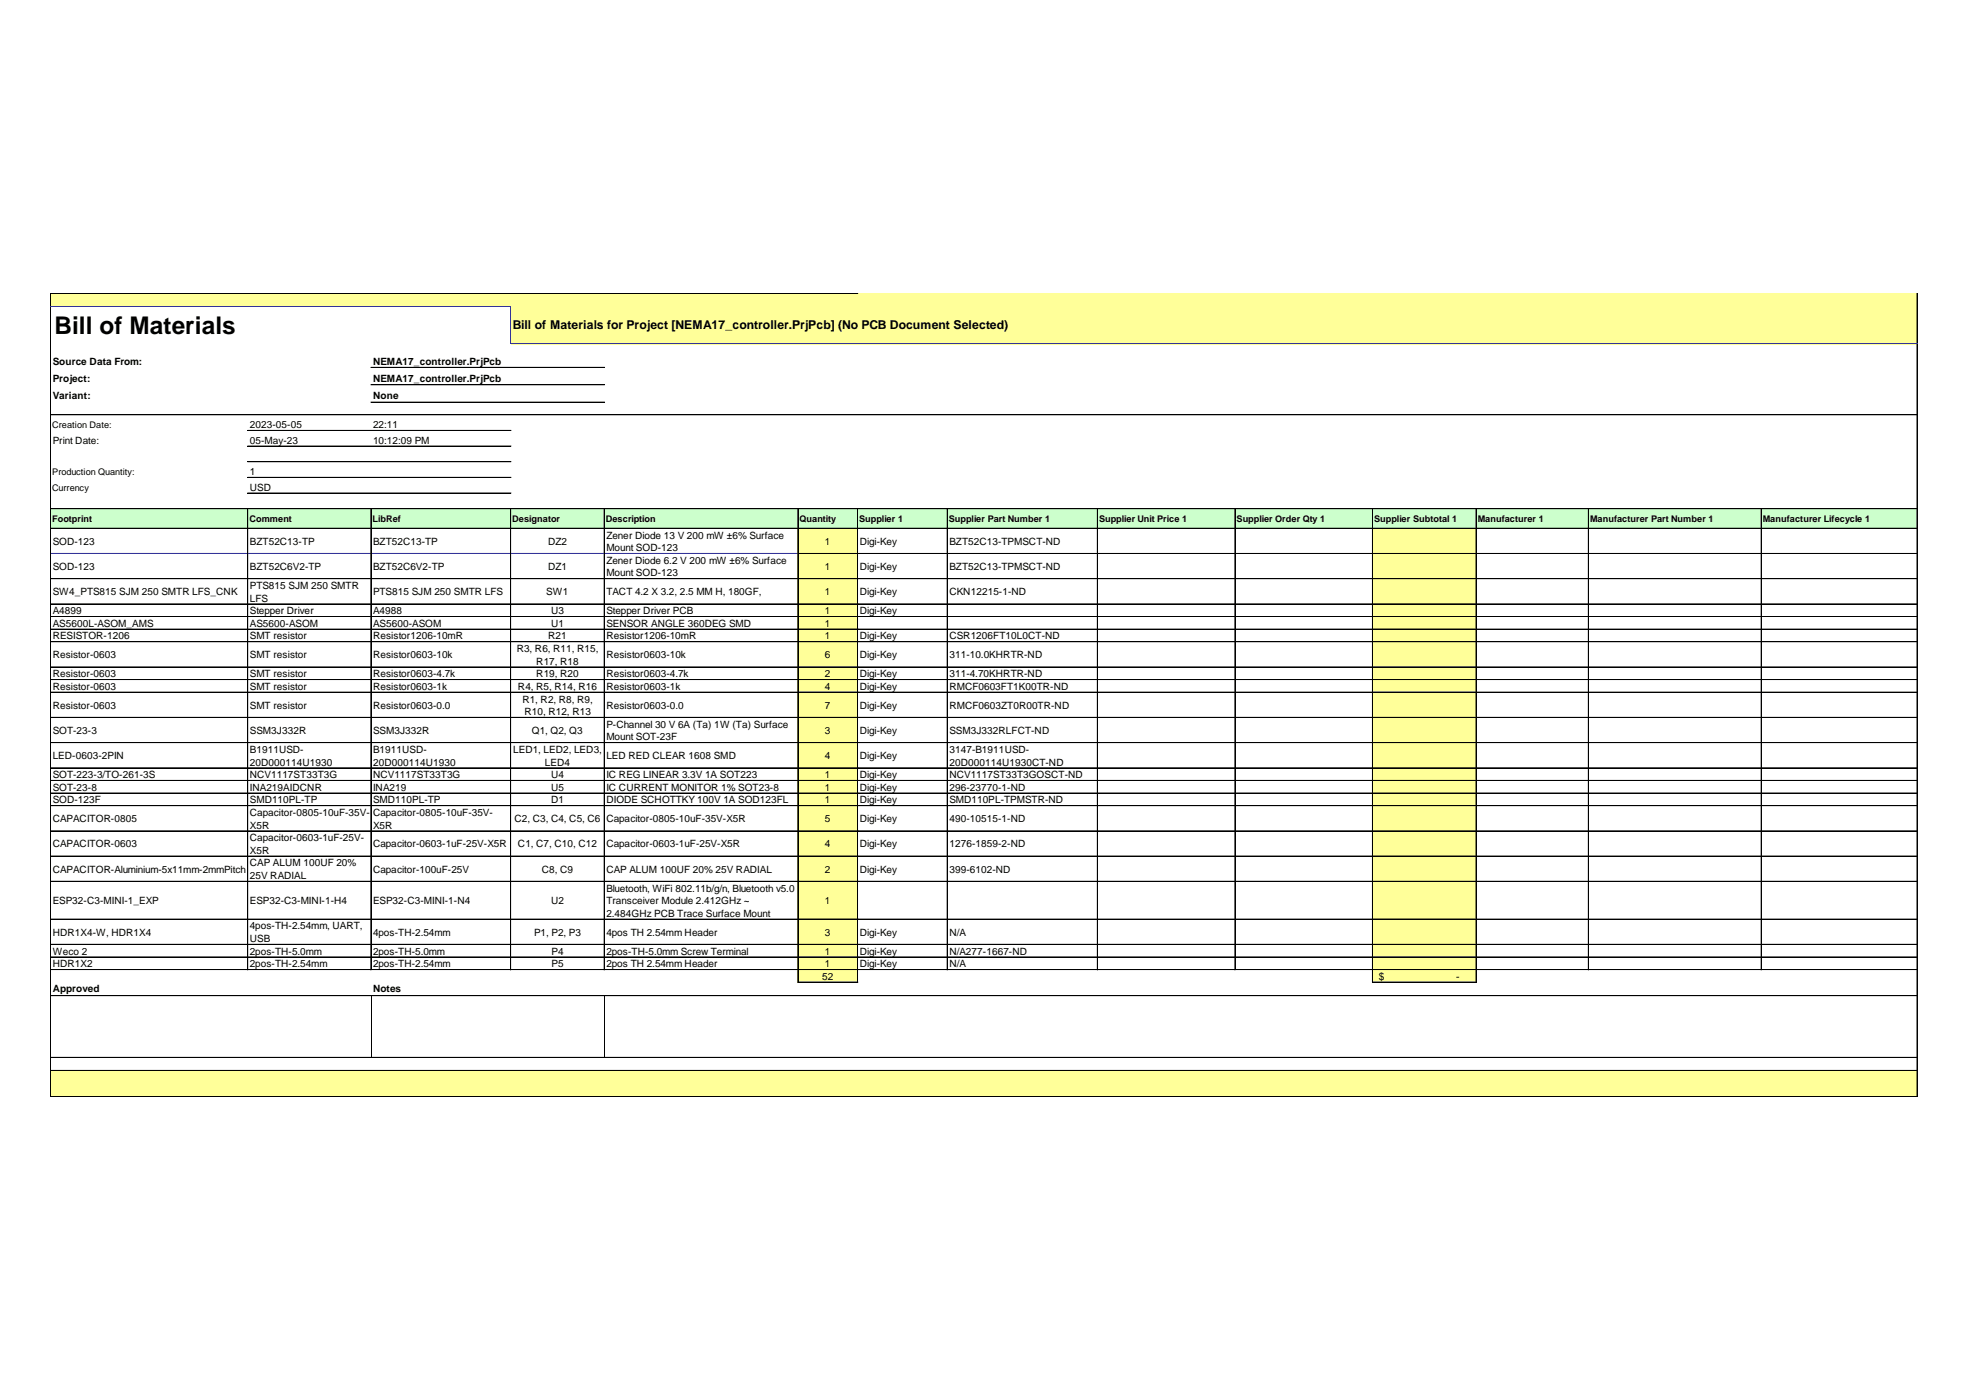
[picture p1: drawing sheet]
<svg xmlns="http://www.w3.org/2000/svg" width="297mm" height="210mm" viewBox="0 0 297 210" stroke-linecap="round" stroke-linejoin="round" font-family="sans-serif">
<defs><g id="words">
<text font-size="3.7" x="8.2" y="50.4">Bill of Materials</text>
<text font-size="1.8" x="77.4" y="49.7">Bill of Materials for Project [NEMA17_controller.PrjPcb] (No PCB Document Selected)</text>
<g font-size="1.5">
<text x="7.9" y="55">Source Data From:</text>
<text x="7.9" y="57.7">Project:</text>
<text x="56.3" y="55">NEMA17_controller.PrjPcb</text>
<text x="56.3" y="57.7">NEMA17_controller.PrjPcb</text>
<text x="7.9" y="60.3">Variant:</text>
<text x="37.7" y="64.6">2023-05-05</text>
<text x="56.3" y="60.3">None</text>
<text x="56.3" y="64.6">22:11</text>
<text x="7.9" y="67">Print Date:</text>
<text x="37.7" y="67">05-May-23</text>
<text x="37.7" y="71.7">1</text>
<text x="56.3" y="67">10:12:09 PM</text>
<text x="37.7" y="74.1">USD</text>
<text x="7.9" y="82.2">SOD-123</text>
<text x="37.7" y="82.2">BZT52C13-TP</text>
<text x="56.3" y="82.2">BZT52C13-TP</text>
<text x="82.7" y="82.2">DZ2</text>
<text x="91.5" y="81.3">Zener Diode 13 V 200 mW ±6% Surface</text>
<text x="91.5" y="83.2">Mount SOD-123</text>
<text x="124.4" y="82.2">1</text>
<text x="129.7" y="82.2">Digi-Key</text>
<text x="143.2" y="82.2">BZT52C13-TPMSCT-ND</text>
<text x="7.9" y="86">SOD-123</text>
<text x="7.9" y="89.8">SW4_PTS815 SJM 250 SMTR LFS_CNK</text>
<text x="37.7" y="86">BZT52C6V2-TP</text>
<text x="37.7" y="88.9">PTS815 SJM 250 SMTR</text>
<text x="56.3" y="86">BZT52C6V2-TP</text>
<text x="56.3" y="89.8">PTS815 SJM 250 SMTR LFS</text>
<text x="82.4" y="89.8">SW1</text>
<text x="82.7" y="86">DZ1</text>
<text x="91.5" y="85.1">Zener Diode 6.2 V 200 mW ±6% Surface</text>
<text x="91.5" y="87">Mount SOD-123</text>
<text x="91.5" y="89.8">TACT 4.2 X 3.2, 2.5 MM H, 180GF,</text>
<text x="124.4" y="86">1</text>
<text x="124.4" y="89.8">1</text>
<text x="129.7" y="86">Digi-Key</text>
<text x="129.7" y="89.8">Digi-Key</text>
<text x="143.2" y="86">BZT52C13-TPMSCT-ND</text>
<text x="143.2" y="89.8">CKN12215-1-ND</text>
<text x="7.9" y="92.7">A4899</text>
<text x="7.9" y="94.6">AS5600L-ASOM_AMS</text>
<text x="37.7" y="90.8">LFS</text>
<text x="37.7" y="92.7">Stepper Driver</text>
<text x="37.7" y="94.6">AS5600-ASOM</text>
<text x="56.3" y="92.7">A4988</text>
<text x="56.3" y="94.6">AS5600-ASOM</text>
<text x="83.1" y="92.7">U3</text>
<text x="83.1" y="94.6">U1</text>
<text x="91.5" y="92.7">Stepper Driver PCB</text>
<text x="91.5" y="94.6">SENSOR ANGLE 360DEG SMD</text>
<text x="124.4" y="92.7">1</text>
<text x="124.4" y="94.6">1</text>
<text x="129.7" y="92.7">Digi-Key</text>
<text x="7.9" y="96.5">RESISTOR-1206</text>
<text x="7.9" y="99.3">Resistor-0603</text>
<text x="37.7" y="96.5">SMT resistor</text>
<text x="37.7" y="99.3">SMT resistor</text>
<text x="56.3" y="96.5">Resistor1206-10mR</text>
<text x="56.3" y="99.3">Resistor0603-10k</text>
<text x="77.9" y="98.4">R3, R6, R11, R15,</text>
<text x="80.9" y="100.3">R17, R18</text>
<text x="82.7" y="96.5">R21</text>
<text x="91.5" y="96.5">Resistor1206-10mR</text>
<text x="91.5" y="99.3">Resistor0603-10k</text>
<text x="124.4" y="96.5">1</text>
<text x="124.4" y="99.3">6</text>
<text x="129.7" y="96.5">Digi-Key</text>
<text x="129.7" y="99.3">Digi-Key</text>
<text x="143.2" y="96.5">CSR1206FT10L0CT-ND</text>
<text x="143.2" y="99.3">311-10.0KHRTR-ND</text>
<text x="7.9" y="102.2">Resistor-0603</text>
<text x="7.9" y="104.1">Resistor-0603</text>
<text x="7.9" y="106.9">Resistor-0603</text>
<text x="37.7" y="102.2">SMT resistor</text>
<text x="37.7" y="104.1">SMT resistor</text>
<text x="37.7" y="106.9">SMT resistor</text>
<text x="56.3" y="102.2">Resistor0603-4.7k</text>
<text x="56.3" y="104.1">Resistor0603-1k</text>
<text x="56.3" y="106.9">Resistor0603-0.0</text>
<text x="78.1" y="104.1">R4, R5, R14, R16</text>
<text x="78.8" y="106">R1, R2, R8, R9,</text>
<text x="79.1" y="107.9">R10, R12, R13</text>
<text x="80.9" y="102.2">R19, R20</text>
<text x="91.5" y="102.2">Resistor0603-4.7k</text>
<text x="91.5" y="104.1">Resistor0603-1k</text>
<text x="91.5" y="106.9">Resistor0603-0.0</text>
<text x="124.4" y="102.2">2</text>
<text x="124.4" y="104.1">4</text>
<text x="124.4" y="106.9">7</text>
<text x="129.7" y="102.2">Digi-Key</text>
<text x="129.7" y="104.1">Digi-Key</text>
<text x="129.7" y="106.9">Digi-Key</text>
<text x="143.2" y="102.2">311-4.70KHRTR-ND</text>
<text x="143.2" y="104.1">RMCF0603FT1K00TR-ND</text>
<text x="143.2" y="106.9">RMCF0603ZT0R00TR-ND</text>
<text x="7.9" y="110.7">SOT-23-3</text>
<text x="37.7" y="110.7">SSM3J332R</text>
<text x="37.7" y="113.6">B1911USD-</text>
<text x="56.3" y="110.7">SSM3J332R</text>
<text x="56.3" y="113.6">B1911USD-</text>
<text x="77.4" y="113.6">LED1, LED2, LED3,</text>
<text x="80.2" y="110.7">Q1, Q2, Q3</text>
<text x="91.5" y="109.8">P-Channel 30 V 6A (Ta) 1W (Ta) Surface</text>
<text x="91.5" y="111.7">Mount SOT-23F</text>
<text x="124.4" y="110.7">3</text>
<text x="129.7" y="110.7">Digi-Key</text>
<text x="143.2" y="110.7">SSM3J332RLFCT-ND</text>
<text x="143.2" y="113.6">3147-B1911USD-</text>
<text x="7.9" y="114.5">LED-0603-2PIN</text>
<text x="7.9" y="117.4">SOT-223-3/TO-261-3S</text>
<text x="7.9" y="119.3">SOT-23-8</text>
<text x="37.7" y="115.5">20D000114U1930</text>
<text x="37.7" y="117.4">NCV1117ST33T3G</text>
<text x="37.7" y="119.3">INA219AIDCNR</text>
<text x="56.3" y="115.5">20D000114U1930</text>
<text x="56.3" y="117.4">NCV1117ST33T3G</text>
<text x="56.3" y="119.3">INA219</text>
<text x="82.2" y="115.5">LED4</text>
<text x="83.1" y="117.4">U4</text>
<text x="83.1" y="119.3">U5</text>
<text x="91.5" y="114.5">LED RED CLEAR 1608 SMD</text>
<text x="91.5" y="117.4">IC REG LINEAR 3.3V 1A SOT223</text>
<text x="91.5" y="119.3">IC CURRENT MONITOR 1% SOT23-8</text>
<text x="124.4" y="114.5">4</text>
<text x="124.4" y="117.4">1</text>
<text x="124.4" y="119.3">1</text>
<text x="129.7" y="114.5">Digi-Key</text>
<text x="129.7" y="117.4">Digi-Key</text>
<text x="129.7" y="119.3">Digi-Key</text>
<text x="143.2" y="115.5">20D000114U1930CT-ND</text>
<text x="143.2" y="117.4">NCV1117ST33T3GOSCT-ND</text>
<text x="143.2" y="119.3">296-23770-1-ND</text>
<text x="7.9" y="121.2">SOD-123F</text>
<text x="7.9" y="124.1">CAPACITOR-0805</text>
<text x="37.7" y="121.2">SMD110PL-TP</text>
<text x="37.7" y="123.1">Capacitor-0805-10uF-35V-</text>
<text x="37.7" y="125">X5R</text>
<text x="56.3" y="121.2">SMD110PL-TP</text>
<text x="56.3" y="123.1">Capacitor-0805-10uF-35V-</text>
<text x="56.3" y="125">X5R</text>
<text x="77.6" y="124.1">C2, C3, C4, C5, C6</text>
<text x="83.1" y="121.2">D1</text>
<text x="91.5" y="121.2">DIODE SCHOTTKY 100V 1A SOD123FL</text>
<text x="91.5" y="124.1">Capacitor-0805-10uF-35V-X5R</text>
<text x="124.4" y="121.2">1</text>
<text x="124.4" y="124.1">5</text>
<text x="129.7" y="121.2">Digi-Key</text>
<text x="129.7" y="124.1">Digi-Key</text>
<text x="143.2" y="121.2">SMD110PL-TPMSTR-ND</text>
<text x="143.2" y="124.1">490-10515-1-ND</text>
<text x="7.9" y="127.9">CAPACITOR-0603</text>
<text x="7.9" y="131.7">CAPACITOR-Aluminium-5x11mm-2mmPitch</text>
<text x="37.7" y="126.9">Capacitor-0603-1uF-25V-</text>
<text x="37.7" y="128.8">X5R</text>
<text x="37.7" y="130.7">CAP ALUM 100UF 20%</text>
<text x="56.3" y="127.9">Capacitor-0603-1uF-25V-X5R</text>
<text x="56.3" y="131.7">Capacitor-100uF-25V</text>
<text x="78.1" y="127.9">C1, C7, C10, C12</text>
<text x="81.8" y="131.7">C8, C9</text>
<text x="91.5" y="127.9">Capacitor-0603-1uF-25V-X5R</text>
<text x="91.5" y="131.7">CAP ALUM 100UF 20% 25V RADIAL</text>
<text x="124.4" y="127.9">4</text>
<text x="124.4" y="131.7">2</text>
<text x="129.7" y="127.9">Digi-Key</text>
<text x="129.7" y="131.7">Digi-Key</text>
<text x="143.2" y="127.9">1276-1859-2-ND</text>
<text x="143.2" y="131.7">399-6102-ND</text>
<text x="7.9" y="136.5">ESP32-C3-MINI-1_EXP</text>
<text x="37.7" y="132.6">25V RADIAL</text>
<text x="37.7" y="136.5">ESP32-C3-MINI-1-H4</text>
<text x="56.3" y="136.5">ESP32-C3-MINI-1-N4</text>
<text x="83.1" y="136.5">U2</text>
<text x="91.5" y="134.5">Bluetooth, WiFi 802.11b/g/n, Bluetooth v5.0</text>
<text x="91.5" y="136.5">Transceiver Module 2.412GHz ~</text>
<text x="124.4" y="136.5">1</text>
<text x="7.9" y="141.2">HDR1X4-W, HDR1X4</text>
<text x="37.7" y="140.3">4pos-TH-2.54mm, UART,</text>
<text x="37.7" y="142.2">USB</text>
<text x="56.3" y="141.2">4pos-TH-2.54mm</text>
<text x="80.6" y="141.2">P1, P2, P3</text>
<text x="91.5" y="138.4">2.484GHz PCB Trace Surface Mount</text>
<text x="91.5" y="141.2">4pos TH 2.54mm Header</text>
<text x="124.4" y="141.2">3</text>
<text x="129.7" y="141.2">Digi-Key</text>
<text x="143.2" y="141.2">N/A</text>
<text x="7.9" y="144.1">Weco 2</text>
<text x="7.9" y="146">HDR1X2</text>
<text x="7.9" y="149.7">Approved</text>
<text x="37.7" y="144.1">2pos-TH-5.0mm</text>
<text x="37.7" y="146">2pos-TH-2.54mm</text>
<text x="56.3" y="144.1">2pos-TH-5.0mm</text>
<text x="56.3" y="146">2pos-TH-2.54mm</text>
<text x="56.3" y="149.7">Notes</text>
<text x="83.2" y="144.1">P4</text>
<text x="83.2" y="146">P5</text>
<text x="91.5" y="144.1">2pos-TH-5.0mm Screw Terminal</text>
<text x="91.5" y="146">2pos TH 2.54mm Header</text>
<text x="124" y="147.9">52</text>
<text x="124.4" y="144.1">1</text>
<text x="124.4" y="146">1</text>
<text x="129.7" y="144.1">Digi-Key</text>
<text x="129.7" y="146">Digi-Key</text>
<text x="143.2" y="144.1">N/A277-1667-ND</text>
<text x="143.2" y="146">N/A</text>
<text x="208" y="147.9">$</text>
<text x="219.7" y="147.9">-</text>
</g>
<g font-size="1.4">
<text x="7.9" y="64.6">Creation Date:</text>
<text x="7.9" y="71.7">Production Quantity:</text>
<text x="7.9" y="74.1">Currency</text>
<text x="7.9" y="78.8">Footprint</text>
<text x="37.6" y="78.8">Comment</text>
<text x="56.2" y="78.8">LibRef</text>
<text x="77.3" y="78.8">Designator</text>
<text x="91.4" y="78.8">Description</text>
<text x="120.6" y="78.8">Quantity</text>
<text x="129.6" y="78.8">Supplier 1</text>
<text x="143.2" y="78.8">Supplier Part Number 1</text>
<text x="165.8" y="78.8">Supplier Unit Price 1</text>
<text x="186.6" y="78.8">Supplier Order Qty 1</text>
<text x="207.3" y="78.8">Supplier Subtotal 1</text>
<text x="222.9" y="78.8">Manufacturer 1</text>
<text x="239.9" y="78.8">Manufacturer Part Number 1</text>
<text x="265.9" y="78.8">Manufacturer Lifecycle 1</text>
</g>
</g></defs>
<g fill="#ff9">
<path d="M7.6 44.2h281.7v2.1h-281.7z"/>
<path d="M77 46.2h212.3v5.8h-212.3z"/>
</g>
<path d="M7.6 76.8h281.7v3h-281.7z" fill="#cfc"/>
<g fill="#ff9">
<path d="M120.4 79.7h9v3.9h-9z"/>
<path d="M207 79.7h15.7v3.9h-15.7z"/>
<path d="M120.4 83.5h9v3.9h-9z"/>
<path d="M207 83.5h15.7v3.9h-15.7z"/>
<path d="M120.4 87.3h9v3.9h-9z"/>
<path d="M207 87.3h15.7v3.9h-15.7z"/>
<path d="M120.4 91.1h9v2h-9z"/>
<path d="M207 91.1h15.7v2h-15.7z"/>
<path d="M120.4 93h9v2h-9z"/>
<path d="M207 93h15.7v2h-15.7z"/>
<path d="M120.4 94.9h9v2h-9z"/>
<path d="M207 94.9h15.7v2h-15.7z"/>
<path d="M120.4 96.8h9v3.9h-9z"/>
<path d="M207 96.8h15.7v3.9h-15.7z"/>
<path d="M120.4 100.6h9v2h-9z"/>
<path d="M207 100.6h15.7v2h-15.7z"/>
<path d="M120.4 102.5h9v2h-9z"/>
<path d="M207 102.5h15.7v2h-15.7z"/>
<path d="M120.4 104.4h9v3.9h-9z"/>
<path d="M207 104.4h15.7v3.9h-15.7z"/>
<path d="M120.4 108.3h9v3.8h-9z"/>
<path d="M207 108.3h15.7v3.8h-15.7z"/>
<path d="M120.4 112.1h9v3.8h-9z"/>
<path d="M207 112.1h15.7v3.8h-15.7z"/>
<path d="M120.4 115.9h9v1.9h-9z"/>
<path d="M207 115.9h15.7v1.9h-15.7z"/>
<path d="M120.4 117.8h9v30.5h-9z"/>
<path d="M207 117.8h15.7v30.5h-15.7z"/>
<path d="M7.6 161.5h281.7v4h-281.7z"/>
</g>
<g fill="none" stroke="#000" stroke-width=".15">
<path d="M7.6 44.2v1.9M7.6 46.3v119.2M7.7 44.2h121.7M55.9 55.4h35.3M55.9 55.5h35.3M55.9 58.1h35.3M289.2 44.2v7.6M289.2 52v113.5M7.7 62.6h281.6M7.7 76.8h281.6M7.7 79.7h281.6M37.4 76.8v69.6"/>
<path d="M37.4 64.9h39.7M37.4 65h39.7M37.4 67.3h39.7M37.4 69.7h39.7M37.4 72h39.7M37.4 72.1h39.7M37.4 74.4h39.7M55.9 76.8v69.6M55.9 60.7h35.3M56 76.8v69.6M77 76.8v69.6M77.1 76.8v69.6"/>
<path d="M91.1 76.8v69.6M91.2 76.8v69.6M120.4 76.8v71.5M129.4 76.8v71.5M142.9 76.8v69.6M165.5 76.8v69.6M165.6 76.8v69.6M186.3 76.8v69.6M207 76.8v71.5M207.1 76.8v71.5M222.7 76.8v71.5M239.6 76.8v69.6"/>
<path d="M265.7 76.8v69.6M7.7 83.5h29.7M7.7 87.3h29.7M7.7 87.4h29.7M7.7 91.1h29.7M7.7 91.2h29.7M7.7 93h29.7M7.7 93.1h29.7M7.7 94.9h29.7M7.7 95h29.7M7.7 96.8h29.7M37.4 83.5h18.5"/>
<path d="M37.4 87.3h18.5M37.4 87.4h18.5M37.4 91.1h18.5M37.4 91.2h18.5M37.4 93h18.5M37.4 93.1h18.5M37.4 94.9h18.5M37.4 95h18.5M37.4 96.8l18.5 .1M56 83.5h21M56 87.3h21M56 87.4h21"/>
<path d="M56 91.1h21M56 91.2h21M56 93h21M56 93.1h21M56 94.9h21M56 95h21M56 96.8h21M77.1 83.5h14M77.1 87.3h14M77.1 87.4h14M77.1 91.1h14M77.1 91.2h14"/>
<path d="M77.1 93h14M77.1 93.1h14M77.1 94.9h14M77.1 95h14M77.1 96.8h14M91.2 83.5h29.2M91.2 87.3h29.2M91.2 87.4h29.2M91.2 91.1h29.2M91.2 91.2h29.2M91.2 93h29.2M91.2 93.1h29.2"/>
<path d="M91.2 94.9h29.2M91.2 95h29.2M91.2 96.8h29.2M120.4 83.5h22.5M120.4 87.3h22.5M120.4 87.4h22.5M120.4 91.1h22.5M120.4 91.2h22.5M120.4 93h22.5M120.4 93.1h22.5M120.4 94.9h22.5M120.4 95h22.5"/>
<path d="M142.9 96.8l-22.5 .1M143 83.5h22.5M143 87.3h22.5M143 87.4h22.5M143 91.1h22.5M143 91.2h22.5M143 93h22.5M143 93.1h22.5M143 94.9h22.5M143 95h22.5M165.5 96.8l-22.5 .1M165.6 83.5h20.7"/>
<path d="M165.6 87.3h20.7M165.6 87.4h20.7M165.6 91.1h20.7M165.6 91.2h20.7M165.6 93h20.7M165.6 93.1h20.7M165.6 94.9h20.7M165.6 95h20.7M165.6 96.8l20.7 .1M186.4 83.5h20.6M186.4 87.3h20.6M186.4 87.4h20.6"/>
<path d="M186.4 91.1h20.6M186.4 91.2h20.6M186.4 93h20.6M186.4 93.1h20.6M186.4 94.9h20.6M186.4 95h20.6M186.4 96.8l20.6 .1M207.1 83.5h32.5M207.1 87.3h32.5M207.1 87.4h32.5M207.1 91.1h32.5M207.1 91.2h32.5"/>
<path d="M207.1 93h32.5M207.1 93.1h32.5M207.1 94.9h32.5M207.1 95h32.5M239.6 96.8l-32.5 .1M239.7 83.5h26M239.7 87.3h26M239.7 87.4h26M239.7 91.1h26M239.7 91.2h26M239.7 93h26M239.7 93.1h26"/>
<path d="M239.7 94.9h26M239.7 95h26M265.7 96.8l-26 .1M265.8 83.5h23.4M265.8 87.3h23.4M265.8 87.4h23.4M265.8 91.1h23.4M265.8 91.2h23.4M265.8 93h23.4M265.8 93.1h23.4M265.8 94.9h23.4M265.8 95h23.4"/>
<path d="M289.2 96.8l-23.4 .1M7.7 100.6h29.7M7.7 102.5h29.7M7.7 102.6h29.7M7.7 104.4h29.7M7.7 104.5h29.7M7.7 108.3h29.7M7.7 112.1h29.7M7.7 115.9h29.7M7.7 117.8h29.7M7.7 119.7h29.7M37.4 100.6l18.5 .1"/>
<path d="M37.4 102.5h18.5M37.4 102.6h18.5M37.4 104.4h18.5M37.4 104.5h18.5M37.4 108.3h18.5M37.4 112.1h18.5M37.4 115.9h18.5M37.4 117.8h18.5M37.4 119.7h18.5M56 100.6h21M56 102.5h21M56 102.6h21"/>
<path d="M56 104.4h21M56 104.5h21M56 108.3h21M56 112.1h21M56 115.9h21M56 117.8h21M56 119.7h21M77.1 100.6h14M77.1 102.5h14M77.1 102.6h14M77.1 104.4h14M77.1 104.5h14"/>
<path d="M77.1 108.3h14M77.1 112.1h14M77.1 115.9h14M77.1 117.8h14M77.1 119.7h14M91.2 100.6h29.2M91.2 102.5h29.2M91.2 102.6h29.2M91.2 104.4h29.2M91.2 104.5h29.2M91.2 108.3h29.2M91.2 112.1h29.2"/>
<path d="M91.2 115.9h29.2M91.2 117.8h29.2M91.2 119.7h29.2M120.4 102.5h22.5M120.4 102.6h22.5M120.4 104.4h22.5M120.4 104.5h22.5M120.4 108.3h22.5M120.4 112.1h22.5M120.4 115.9h22.5M120.4 119.7h22.5M142.9 100.6l-22.5 .1"/>
<path d="M142.9 117.8h-22.5M143 102.5h22.5M143 102.6h22.5M143 104.4h22.5M143 104.5h22.5M143 108.3h22.5M143 112.1h22.5M143 115.9h22.5M143 119.7h22.5M165.5 100.6l-22.5 .1M165.5 117.8h-22.5M165.6 100.6l20.7 .1"/>
<path d="M165.6 102.5h20.7M165.6 102.6h20.7M165.6 104.4h20.7M165.6 104.5h20.7M165.6 108.3h20.7M165.6 112.1h20.7M165.6 115.9h20.7M165.6 117.8h20.7M165.6 119.7h20.7M186.4 100.6l20.6 .1M186.4 102.5h20.6M186.4 102.6h20.6"/>
<path d="M186.4 104.4h20.6M186.4 104.5h20.6M186.4 108.3h20.6M186.4 112.1h20.6M186.4 115.9h20.6M186.4 117.8h20.6M186.4 119.7h20.6M207.1 102.5h32.5M207.1 102.6h32.5M207.1 104.4h32.5M207.1 104.5h32.5M207.1 108.3h32.5"/>
<path d="M207.1 112.1h32.5M207.1 115.9h32.5M207.1 119.7h32.5M239.6 100.6l-32.5 .1M239.6 117.8h-32.5M239.7 102.5h26M239.7 102.6h26M239.7 104.4h26M239.7 104.5h26M239.7 108.3h26M239.7 112.1h26M239.7 115.9h26"/>
<path d="M239.7 119.7h26M265.7 100.6l-26 .1M265.7 117.8h-26M265.8 102.5h23.4M265.8 102.6h23.4M265.8 104.4h23.4M265.8 104.5h23.4M265.8 108.3h23.4M265.8 112.1h23.4M265.8 115.9h23.4M265.8 119.7h23.4M289.2 100.6l-23.4 .1"/>
<path d="M289.2 117.8h-23.4M7.7 121.6h29.7M7.7 125.4h29.7M7.7 129.2h29.7M7.7 133h29.7M7.7 138.7h29.7M37.4 121.6h18.5M37.4 125.4h18.5M37.4 129.2h18.5M37.4 133h18.5M37.4 138.7h18.5M56 121.6h21"/>
<path d="M56 125.4h21M56 129.2h21M56 133h21M56 138.7h21M77.1 121.6h14M77.1 125.4h14M77.1 129.2h14M77.1 133h14M77.1 138.7h14M91.2 121.6h29.2M91.2 125.4h29.2M91.2 129.2h29.2"/>
<path d="M91.2 133h29.2M91.2 138.7h29.2M120.4 121.6h22.5M120.4 125.4h22.5M120.4 129.2h22.5M120.4 133h22.5M142.9 138.7h-22.5M143 121.6h22.5M143 125.4h22.5M143 129.2h22.5M143 133h22.5M165.5 138.7h-22.5"/>
<path d="M165.6 121.6h20.7M165.6 125.4h20.7M165.6 129.2h20.7M165.6 133h20.7M165.6 138.7h20.7M186.4 121.6h20.6M186.4 125.4h20.6M186.4 129.2h20.6M186.4 133h20.6M186.4 138.7h20.6M207.1 121.6h32.5M207.1 125.4h32.5"/>
<path d="M207.1 129.2h32.5M207.1 133h32.5M239.6 138.7h-32.5M239.7 121.6h26M239.7 125.4h26M239.7 129.2h26M239.7 133h26M265.7 138.7h-26M265.8 121.6h23.4M265.8 125.4h23.4M265.8 129.2h23.4M265.8 133h23.4"/>
<path d="M289.2 138.7h-23.4M7.7 142.5h29.7M7.7 144.4h29.7M7.7 146.3h281.6M7.7 150.2h281.6M7.7 150.3h281.6M7.7 159.6h281.6M37.4 142.5h18.5M37.4 144.4h18.5M56 150.3v9.3M56 142.5h21M56 144.4h21"/>
<path d="M77.1 142.5h14M77.1 144.4h14M91.2 150.3v9.3M91.2 142.5h29.2M91.2 144.4h29.2M120.4 142.5h22.5M120.4 144.4h22.5M120.4 148.2h9M143 142.5h22.5M143 144.4h22.5M165.6 142.5h20.7M165.6 144.4h20.7"/>
<path d="M186.4 142.5h20.6M186.4 144.4h20.6M207.1 142.5h32.5M207.1 144.4h32.5M207.1 148.2h15.6M239.7 142.5h26M239.7 144.4h26M265.8 142.5h23.4M265.8 144.4h23.4M7.7 161.5h281.6M7.7 161.6h281.6M7.7 165.5h281.6"/>
</g>
<path d="M7.6 44.2l.1 1.9z" fill="#000"/>
<path d="M7.6 46.2h69.5M77 46.3v5.7M77.1 51.9h212.2M7.7 83.5h29.7M37.4 83.5h18.5M56 83.5h21M77.1 83.5h14M91.2 83.5h29.2" fill="none" stroke="#339" stroke-width=".15"/>
<use href="#words"/>
</svg>
